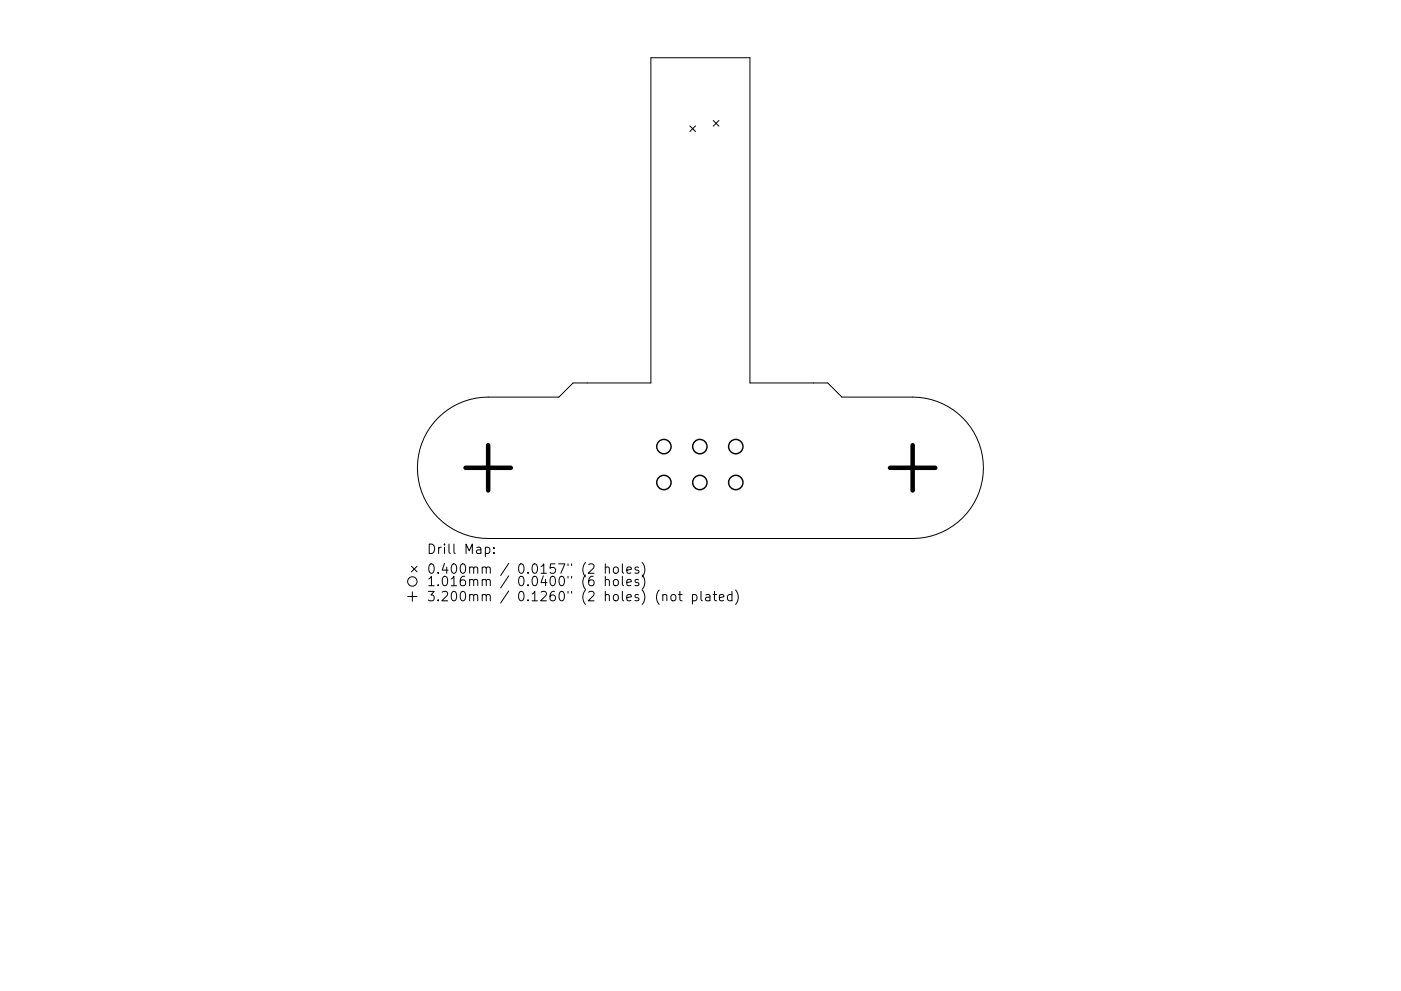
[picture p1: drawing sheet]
<svg xmlns="http://www.w3.org/2000/svg" width="297mm" height="210mm" viewBox="0 0 297 210" stroke-linecap="round" stroke-linejoin="round" font-family="sans-serif">
<defs><g id="words">
<g font-size="2.8">
<text x="90.4" y="117.5">Drill Map:</text>
<text x="90.4" y="121.7">0.400mm / 0.0157&quot; (2 holes)</text>
<text x="90.4" y="124.4">1.016mm / 0.0400&quot; (6 holes)</text>
<text x="90.4" y="127.6">3.200mm / 0.1260&quot; (2 holes) (not plated)</text>
</g>
</g></defs>
<g fill="none" stroke="#000" stroke-width=".21">
<path d="M138 12.3h21v69h16.5l3 3h15a15 15 0 0 1 15 15 15 15 0 0 1-15 15h-90a15 15 0 0 1-15-15 15 15 0 0 1 15-15h15l3-3h16.5zM146.3 26.7l1.2 1.2M147.5 26.7l-1.2 1.2M151.2 25.6l1.2 1.2M152.4 25.6l-1.2 1.2M102.9 116.2l.6-.1 .4 .4v.5l-.2 .3h-.8M104.7 117.2v.2M104.7 116.2v.2M128.3 119.6v2M132 119.6v1.7l.2 .3M136.1 119.3a2.29 2.29 0 0 1 0 3.1M86.4 126.6h2"/>
<path d="M87.2 120.1l1.2 1.2M87.4 125.6v2M88.4 120.1l-1.2 1.2M128.3 120.5a.5 .5 0 0 1 .9 .1v1M128.3 123.1a.5 .5 0 0 1 .9 .1v1.1M128.3 122.3v2M130.1 120.5a.54 .54 0 0 1 .6-.2 .54 .54 0 0 1 .4 .4v.5a.54 .54 0 0 1-.5 .4 .54 .54 0 0 1-.5-.4zM130.1 123.1a.54 .54 0 0 1 .6-.2 .54 .54 0 0 1 .4 .4v.6a.54 .54 0 0 1-.5 .4 .54 .54 0 0 1-.5-.4zM132 122.3v1.7l.2 .3M132.9 121l1-.2-.1-.4-.6-.1-.3 .3 .1 .9h.8M132.9 123.6l1-.2-.1-.4-.6-.1-.3 .3 .1 1h.8M135.4 120.4l-.5-.1-.3 .3 .1 .3 .7 .2v.4h-.8"/>
<path d="M135.4 123l-.5-.1-.3 .3 .1 .3 .7 .2v.5h-.8M136.1 122a2.29 2.29 0 0 1 0 3M140.5 126.3a.5 .5 0 0 1 .9 .1v1.1M142.3 126.3a.54 .54 0 0 1 .6-.2 .54 .54 0 0 1 .4 .4v.6a.54 .54 0 0 1-.5 .4 .54 .54 0 0 1-.6-.4zM143.9 126.1h.7M144.1 125.5v1.7l.1 .2 .4 .1M146.8 126.2l.6-.1 .4 .4v.6l-.2 .3h-.8M146.8 126.1v2M148.6 125.5v1.7l.3 .3M149.7 126.2h.7l.1 1.3M150.5 126.6l-.6 .1a.39 .39 0 0 0-.3 .4 .39 .39 0 0 0 .3 .4l.6-.1M151.2 126.1h.8"/>
<path d="M151.5 125.5v1.7l.1 .2 .4 .1M152.5 126.8l1-.2-.1-.4-.6-.1-.3 .3 .1 1h.8M155.2 126.2l-.6-.1-.4 .4v.6l.2 .3h.8M155.2 125.5v2M156 125.2a2.29 2.29 0 0 1 0 3"/>
<circle cx="87.4" cy="123.4" r="1"/>
</g>
<g fill="none" stroke="#000" stroke-width=".3">
<circle cx="140.8" cy="94.8" r="1.52"/>
<circle cx="148.4" cy="94.8" r="1.52"/>
<circle cx="156" cy="94.8" r="1.52"/>
<circle cx="140.8" cy="102.4" r="1.52"/>
<circle cx="148.4" cy="102.4" r="1.52"/>
<circle cx="156" cy="102.4" r="1.52"/>
</g>
<path d="M98.7 99.3h9.6M103.5 94.5v9.6M188.7 99.3h9.6M193.5 94.5v9.6" fill="none" stroke="#000" stroke-width=".96"/>
<use href="#words"/>
</svg>
